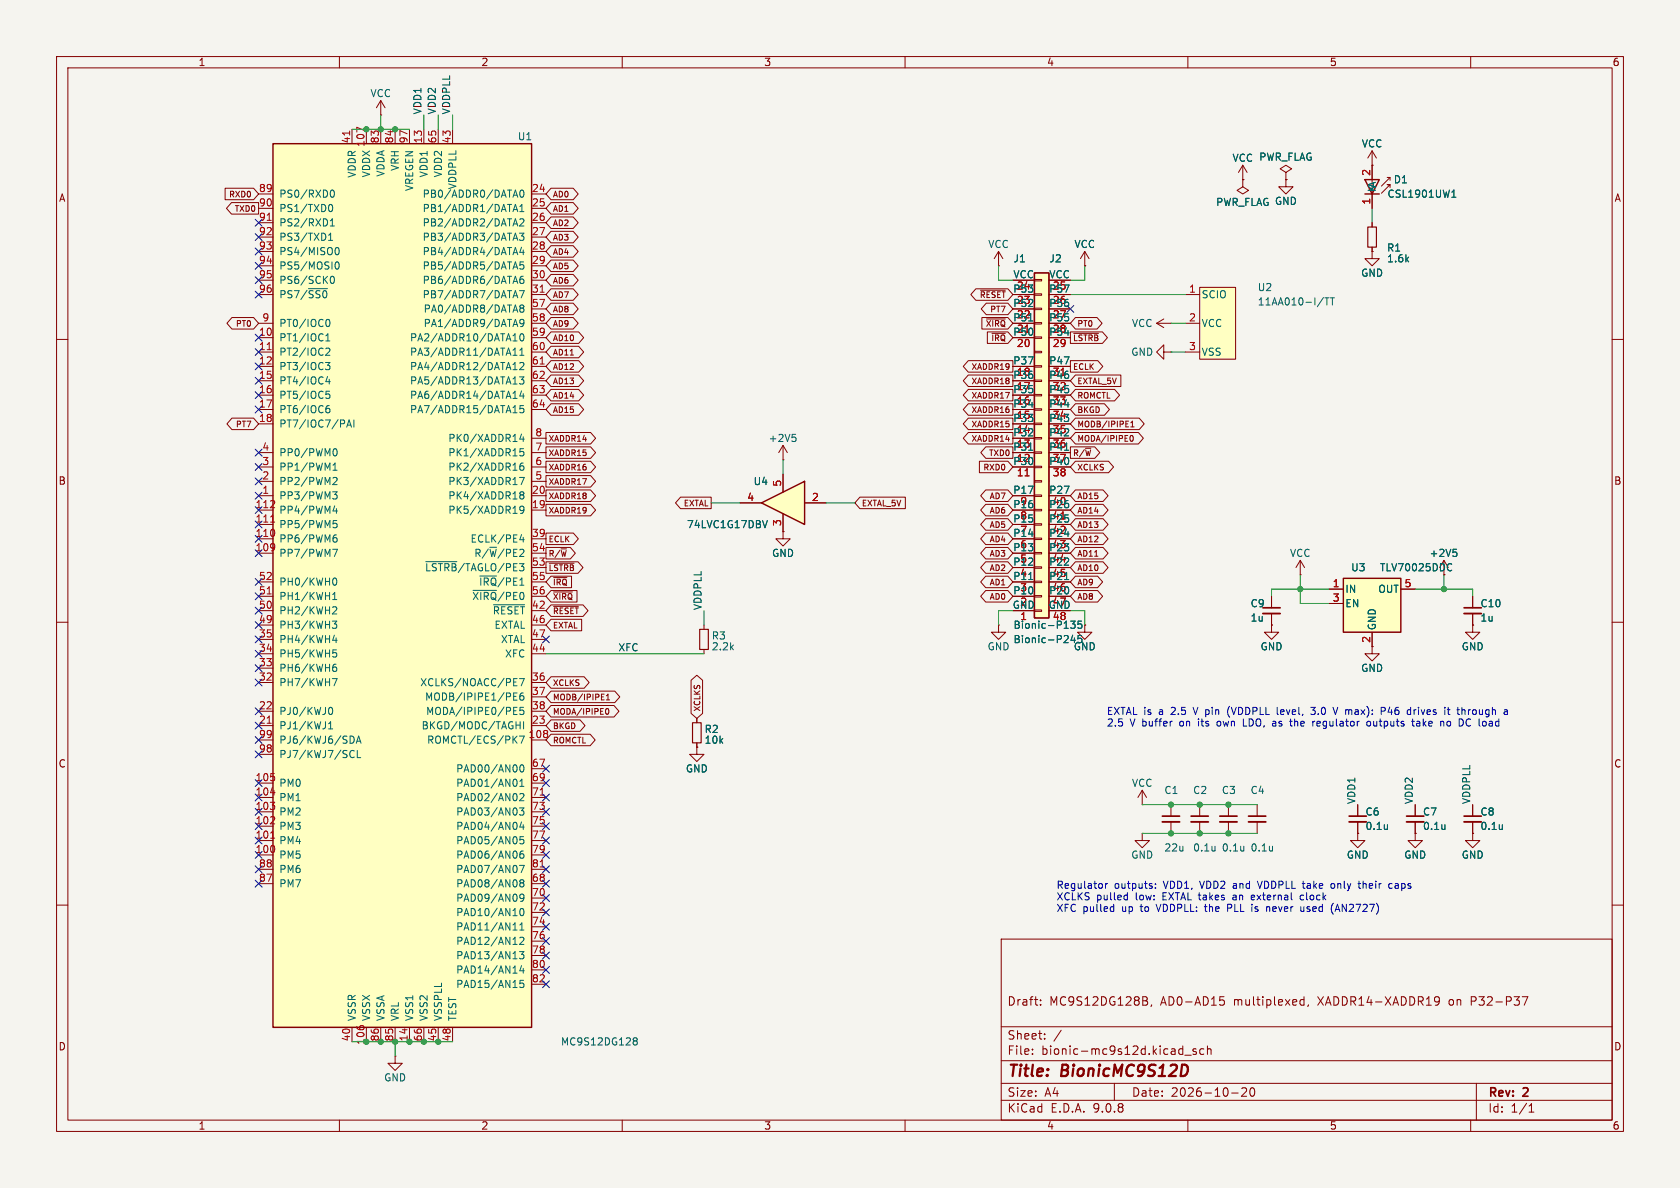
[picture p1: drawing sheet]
<svg xmlns="http://www.w3.org/2000/svg" width="297mm" height="210mm" viewBox="0 0 297 210" stroke-linecap="round" stroke-linejoin="round" font-family="sans-serif">
<defs><g id="words">
<g font-size="2.8" fill="#840000">
<text x="178" y="190.9">Title:</text>
<text x="187.7" y="190.9">BionicMC9S12D</text>
</g>
<g font-size="2.1" fill="#840000">
<text x="178" y="178">Draft:</text>
<text x="185.5" y="178">MC9S12DG128B,</text>
<text x="205.2" y="178">AD0-AD15</text>
<text x="218.3" y="178">multiplexed,</text>
<text x="233.3" y="178">XADDR14-XADDR19</text>
<text x="256.6" y="178">on</text>
<text x="260.6" y="178">P32-P37</text>
<text x="178" y="184">Sheet:</text>
<text x="178" y="186.7">File:</text>
<text x="184.1" y="186.7">bionic-mc9s12d.kicad_sch</text>
<text x="178" y="196.9">KiCad</text>
<text x="178" y="194.1">Size:</text>
<text x="184.7" y="194.1">A4</text>
<text x="185.7" y="196.9">E.D.A.</text>
<text x="193.3" y="196.9">9.0.8</text>
<text x="200" y="194.1">Date:</text>
<text x="207" y="194.1">2026-10-20</text>
<text x="263" y="194.3">Rev:</text>
<text x="263" y="196.9">Id:</text>
<text x="267.1" y="196.9">1/1</text>
<text x="269.4" y="194.3">2</text>
</g>
<g font-size="1.8" fill="#840000">
<text x="35" y="11.9">1</text>
<text x="85" y="11.9">2</text>
<text x="135" y="11.9">3</text>
<text x="185" y="11.9">4</text>
<text x="235" y="11.9">5</text>
<text x="285" y="11.9">6</text>
<text x="10.3" y="35.9">A</text>
<text x="285.3" y="35.9">A</text>
<text x="10.3" y="85.9">B</text>
<text x="285.3" y="85.9">B</text>
<text x="242.3" y="113.7" transform="rotate(-90 242.3 113.7)">2</text>
<text x="10.3" y="135.9">C</text>
<text x="285.3" y="135.9">C</text>
<text x="10.3" y="185.9">D</text>
<text x="285.3" y="185.9">D</text>
<text x="35" y="199.9">1</text>
<text x="85" y="199.9">2</text>
<text x="135" y="199.9">3</text>
<text x="185" y="199.9">4</text>
<text x="235" y="199.9">5</text>
<text x="285" y="199.9">6</text>
</g>
<g font-size="1.8" fill="#006464">
<text x="65.4" y="17.4">VCC</text>
<text x="91.4" y="25">U1</text>
<text x="217.8" y="28.8">VCC PWR_FLAG</text>
<text x="240.7" y="26.3">VCC</text>
<text x="49.3" y="35.2">PS0/RXD0</text>
<text x="63.1" y="31.5" transform="rotate(-90 63.1 31.5)">VDDR</text>
<text x="65.6" y="31.5" transform="rotate(-90 65.6 31.5)">VDDX</text>
<text x="68.2" y="31.3" transform="rotate(-90 68.2 31.3)">VDDA</text>
<text x="70.7" y="30.3" transform="rotate(-90 70.7 30.3)">VRH</text>
<text x="73.3" y="33.9" transform="rotate(-90 73.3 33.9)">VREGEN</text>
<text x="74.6" y="35.2">PB0/ADDR0/DATA0</text>
<text x="75.8" y="31.5" transform="rotate(-90 75.8 31.5)">VDD1</text>
<text x="78.3" y="31.5" transform="rotate(-90 78.3 31.5)">VDD2</text>
<text x="80.9" y="33.6" transform="rotate(-90 80.9 33.6)">VDDPLL</text>
<text x="243.4" y="34" transform="rotate(-90 243.4 34)">KA</text>
<text x="245.2" y="35.2">CSL1901UW1</text>
<text x="246.3" y="32.6">D1</text>
<text x="49.3" y="37.7">PS1/TXD0</text>
<text x="49.3" y="40.2">PS2/RXD1</text>
<text x="74.6" y="37.7">PB1/ADDR1/DATA1</text>
<text x="74.6" y="40.2">PB2/ADDR2/DATA2</text>
<text x="214.9" y="36.6">PWR_FLAG GND</text>
<text x="49.3" y="42.8">PS3/TXD1</text>
<text x="49.3" y="45.3">PS4/MISO0</text>
<text x="49.3" y="47.9">PS5/MOSI0</text>
<text x="74.6" y="42.8">PB3/ADDR3/DATA3</text>
<text x="74.6" y="45.3">PB4/ADDR4/DATA4</text>
<text x="74.6" y="47.9">PB5/ADDR5/DATA5</text>
<text x="174.6" y="44">VCC</text>
<text x="179.1" y="46.6">J1</text>
<text x="185.4" y="46.6">J2</text>
<text x="189.9" y="44">VCC</text>
<text x="245.1" y="44.7">R1</text>
<text x="245.1" y="46.6">1.6k</text>
<text x="49.3" y="50.4">PS6/SCK0</text>
<text x="49.3" y="52.9">PS7/~{SS0}</text>
<text x="74.6" y="50.4">PB6/ADDR6/DATA6</text>
<text x="74.6" y="52.9">PB7/ADDR7/DATA7</text>
<text x="179" y="51.8">P53</text>
<text x="179.1" y="49.3">VCC</text>
<text x="179.7" y="51.5">24</text>
<text x="185.4" y="51.8">P57</text>
<text x="185.4" y="49.3">VCC</text>
<text x="186" y="51.5">25</text>
<text x="212.3" y="52.9">SCIO</text>
<text x="222.3" y="51.7">U2</text>
<text x="240.5" y="49.1">GND</text>
<text x="49.3" y="58">PT0/IOC0</text>
<text x="74.8" y="55.5">PA0/ADDR8/DATA8</text>
<text x="74.8" y="58">PA1/ADDR9/DATA9</text>
<text x="179" y="54.4">P52</text>
<text x="179" y="56.9">P51</text>
<text x="179" y="59.4">P50</text>
<text x="179.7" y="54.1">23</text>
<text x="179.7" y="56.6">22</text>
<text x="179.7" y="59.1">21</text>
<text x="185.4" y="54.4">P56</text>
<text x="185.4" y="56.9">P55</text>
<text x="185.4" y="59.4">P54</text>
<text x="186" y="54.1">26</text>
<text x="186" y="56.6">27</text>
<text x="186" y="59.1">28</text>
<text x="200" y="58">VCC</text>
<text x="212.3" y="58">VCC</text>
<text x="222.3" y="54.2">11AA010-I/TT</text>
<text x="49.3" y="60.6">PT1/IOC1</text>
<text x="49.3" y="63.1">PT2/IOC2</text>
<text x="49.3" y="65.6">PT3/IOC3</text>
<text x="72.4" y="60.6">PA2/ADDR10/DATA10</text>
<text x="72.4" y="63.1">PA3/ADDR11/DATA11</text>
<text x="72.4" y="65.6">PA4/ADDR12/DATA12</text>
<text x="179" y="64.5">P37</text>
<text x="185.4" y="64.5">P47</text>
<text x="199.9" y="63.1">GND</text>
<text x="212.3" y="63.1">VSS</text>
<text x="49.3" y="68.2">PT4/IOC4</text>
<text x="49.3" y="70.7">PT5/IOC5</text>
<text x="72.4" y="68.2">PA5/ADDR13/DATA13</text>
<text x="72.4" y="70.7">PA6/ADDR14/DATA14</text>
<text x="179" y="67.1">P36</text>
<text x="179" y="69.6">P35</text>
<text x="179.7" y="66.8">18</text>
<text x="179.7" y="69.3">17</text>
<text x="179.7" y="71.8">16</text>
<text x="185.4" y="67.1">P46</text>
<text x="185.4" y="69.6">P45</text>
<text x="186" y="66.8">31</text>
<text x="186" y="69.3">32</text>
<text x="186" y="71.8">33</text>
<text x="49.3" y="73.3">PT6/IOC6</text>
<text x="49.3" y="75.8">PT7/IOC7/PAI</text>
<text x="72.4" y="73.3">PA7/ADDR15/DATA15</text>
<text x="179" y="72.1">P34</text>
<text x="179" y="74.7">P33</text>
<text x="179" y="77.2">P32</text>
<text x="179.7" y="74.4">15</text>
<text x="179.7" y="76.9">14</text>
<text x="185.4" y="72.1">P44</text>
<text x="185.4" y="74.7">P43</text>
<text x="185.4" y="77.2">P42</text>
<text x="186" y="74.4">34</text>
<text x="186" y="76.9">35</text>
<text x="49.3" y="80.9">PP0/PWM0</text>
<text x="49.3" y="83.4">PP1/PWM1</text>
<text x="79.2" y="78.3">PK0/XADDR14</text>
<text x="79.2" y="80.9">PK1/XADDR15</text>
<text x="79.2" y="83.4">PK2/XADDR16</text>
<text x="135.8" y="78.3">+2V5</text>
<text x="179" y="79.8">P31</text>
<text x="179" y="82.3">P30</text>
<text x="179.7" y="79.5">13</text>
<text x="179.7" y="82">12</text>
<text x="185.4" y="79.8">P41</text>
<text x="185.4" y="82.3">P40</text>
<text x="186" y="79.5">36</text>
<text x="186" y="82">37</text>
<text x="49.3" y="86">PP2/PWM2</text>
<text x="49.3" y="88.5">PP3/PWM3</text>
<text x="79.2" y="86">PK3/XADDR17</text>
<text x="79.2" y="88.5">PK4/XADDR18</text>
<text x="133.1" y="86">U4</text>
<text x="179" y="87.4">P17</text>
<text x="179" y="89.9">P16</text>
<text x="180.3" y="89.6">9</text>
<text x="185.4" y="87.4">P27</text>
<text x="185.4" y="89.9">P26</text>
<text x="186" y="89.6">40</text>
<text x="49.3" y="91">PP4/PWM4</text>
<text x="49.3" y="93.6">PP5/PWM5</text>
<text x="79.2" y="91">PK5/XADDR19</text>
<text x="121.3" y="93.6">74LVC1G17DBV</text>
<text x="179" y="92.5">P15</text>
<text x="179" y="95">P14</text>
<text x="180.3" y="92.2">8</text>
<text x="180.3" y="94.7">7</text>
<text x="185.4" y="92.5">P25</text>
<text x="185.4" y="95">P24</text>
<text x="186" y="92.2">41</text>
<text x="186" y="94.7">42</text>
<text x="49.3" y="96.1">PP6/PWM6</text>
<text x="49.3" y="98.7">PP7/PWM7</text>
<text x="75" y="101.2">~{LSTRB}/TAGLO/PE3</text>
<text x="83.1" y="96.1">ECLK/PE4</text>
<text x="83.7" y="98.7">R/~{W}/PE2</text>
<text x="136.4" y="98.7">GND</text>
<text x="179" y="97.5">P13</text>
<text x="179" y="100.1">P12</text>
<text x="180.3" y="97.2">6</text>
<text x="180.3" y="99.8">5</text>
<text x="185.4" y="97.5">P23</text>
<text x="185.4" y="100.1">P22</text>
<text x="186" y="97.2">43</text>
<text x="186" y="99.8">44</text>
<text x="228" y="98.7">VCC</text>
<text x="238.8" y="101.2">U3</text>
<text x="243.8" y="101.2">TLV70025DDC</text>
<text x="252.6" y="98.7">+2V5</text>
<text x="49.3" y="103.7">PH0/KWH0</text>
<text x="49.3" y="106.3">PH1/KWH1</text>
<text x="83.4" y="106.3">~{XIRQ}/PE0</text>
<text x="84.6" y="103.7">~{IRQ}/PE1</text>
<text x="178.9" y="107.7">GND</text>
<text x="179" y="102.6">P11</text>
<text x="179" y="105.2">P10</text>
<text x="180.3" y="102.3">4</text>
<text x="180.3" y="104.9">3</text>
<text x="180.3" y="107.4">2</text>
<text x="185.3" y="107.7">GND</text>
<text x="185.4" y="102.6">P21</text>
<text x="185.4" y="105.2">P20</text>
<text x="186" y="102.3">45</text>
<text x="186" y="104.9">46</text>
<text x="186" y="107.4">47</text>
<text x="221" y="107.5">C9</text>
<text x="237.7" y="105">IN</text>
<text x="237.7" y="107.5">EN</text>
<text x="243.6" y="105">OUT</text>
<text x="261.6" y="107.5">C10</text>
<text x="49.3" y="108.8">PH2/KWH2</text>
<text x="49.3" y="111.4">PH3/KWH3</text>
<text x="49.3" y="113.9">PH4/KWH4</text>
<text x="87" y="108.8">~{RESET}</text>
<text x="87.3" y="111.4">EXTAL</text>
<text x="88.5" y="113.9">XTAL</text>
<text x="125.7" y="113.3">R3</text>
<text x="179.1" y="113.9">Bionic-P245</text>
<text x="179.1" y="111.4">Bionic-P135</text>
<text x="221" y="110.1">1u</text>
<text x="243.4" y="111.5" transform="rotate(-90 243.4 111.5)">GND</text>
<text x="261.6" y="110.1">1u</text>
<text x="49.3" y="116.4">PH5/KWH5</text>
<text x="49.3" y="119">PH6/KWH6</text>
<text x="89.2" y="116.4">XFC</text>
<text x="125.7" y="115.2">2.2k</text>
<text x="174.5" y="115.2">GND</text>
<text x="189.7" y="115.2">GND</text>
<text x="222.8" y="115.2">GND</text>
<text x="240.5" y="119">GND</text>
<text x="258.3" y="115.2">GND</text>
<text x="49.3" y="121.5">PH7/KWH7</text>
<text x="74.2" y="121.5">XCLKS/NOACC/PE7</text>
<text x="75" y="124.1">MODB/IPIPE1/PE6</text>
<text x="49.3" y="126.6">PJ0/KWJ0</text>
<text x="49.3" y="129.1">PJ1/KWJ1</text>
<text x="49.3" y="131.7">PJ6/KWJ6/SDA</text>
<text x="74.4" y="129.1">BKGD/MODC/TAGHI</text>
<text x="75.2" y="126.6">MODA/IPIPE0/PE5</text>
<text x="75.4" y="131.7">ROMCTL/ECS/PK7</text>
<text x="124.5" y="129.8">R2</text>
<text x="124.5" y="131.7">10k</text>
<text x="49.3" y="134.2">PJ7/KWJ7/SCL</text>
<text x="80.5" y="136.8">PAD00/AN00</text>
<text x="121.2" y="136.8">GND</text>
<text x="49.3" y="139.3">PM0</text>
<text x="49.3" y="141.8">PM1</text>
<text x="80.5" y="139.3">PAD01/AN01</text>
<text x="80.5" y="141.8">PAD02/AN02</text>
<text x="200" y="139.3">VCC</text>
<text x="205.7" y="140.6">C1</text>
<text x="210.8" y="140.6">C2</text>
<text x="215.9" y="140.6">C3</text>
<text x="221" y="140.6">C4</text>
<text x="49.3" y="144.4">PM2</text>
<text x="49.3" y="146.9">PM3</text>
<text x="49.3" y="149.5">PM4</text>
<text x="80.5" y="144.4">PAD03/AN03</text>
<text x="80.5" y="146.9">PAD04/AN04</text>
<text x="80.5" y="149.5">PAD05/AN05</text>
<text x="241.3" y="144.4">C6</text>
<text x="241.3" y="146.9">0.1u</text>
<text x="251.5" y="144.4">C7</text>
<text x="251.5" y="146.9">0.1u</text>
<text x="261.6" y="144.4">C8</text>
<text x="261.6" y="146.9">0.1u</text>
<text x="49.3" y="152">PM5</text>
<text x="49.3" y="154.5">PM6</text>
<text x="80.5" y="152">PAD06/AN06</text>
<text x="80.5" y="154.5">PAD07/AN07</text>
<text x="199.9" y="152">GND</text>
<text x="205.7" y="150.7">22u</text>
<text x="210.8" y="150.7">0.1u</text>
<text x="215.9" y="150.7">0.1u</text>
<text x="221" y="150.7">0.1u</text>
<text x="238" y="152">GND</text>
<text x="248.2" y="152">GND</text>
<text x="258.3" y="152">GND</text>
<text x="49.3" y="157.1">PM7</text>
<text x="80.5" y="157.1">PAD08/AN08</text>
<text x="80.5" y="159.6">PAD09/AN09</text>
<text x="80.5" y="162.2">PAD10/AN10</text>
<text x="80.5" y="164.7">PAD11/AN11</text>
<text x="80.5" y="167.2">PAD12/AN12</text>
<text x="80.5" y="169.8">PAD13/AN13</text>
<text x="80.5" y="172.3">PAD14/AN14</text>
<text x="80.5" y="174.9">PAD15/AN15</text>
<text x="63.1" y="180.6" transform="rotate(-90 63.1 180.6)">VSSR</text>
<text x="65.6" y="180.6" transform="rotate(-90 65.6 180.6)">VSSX</text>
<text x="68.2" y="180.6" transform="rotate(-90 68.2 180.6)">VSSA</text>
<text x="70.7" y="180.6" transform="rotate(-90 70.7 180.6)">VRL</text>
<text x="73.3" y="180.6" transform="rotate(-90 73.3 180.6)">VSS1</text>
<text x="75.8" y="180.6" transform="rotate(-90 75.8 180.6)">VSS2</text>
<text x="78.3" y="180.6" transform="rotate(-90 78.3 180.6)">VSSPLL</text>
<text x="80.9" y="180.6" transform="rotate(-90 80.9 180.6)">TEST</text>
<text x="99.1" y="185">MC9S12DG128</text>
<text x="67.8" y="191.4">GND</text>
</g>
<g font-size="1.8" fill="#0f0f0f">
<text x="74.6" y="20.3" transform="rotate(-90 74.6 20.3)">VDD1</text>
<text x="77.1" y="20.3" transform="rotate(-90 77.1 20.3)">VDD2</text>
<text x="79.7" y="20.3" transform="rotate(-90 79.7 20.3)">VDDPLL</text>
<text x="124.1" y="108" transform="rotate(-90 124.1 108)">VDDPLL</text>
<text x="109.2" y="115.2">XFC</text>
<text x="239.7" y="142.2" transform="rotate(-90 239.7 142.2)">VDD1</text>
<text x="249.8" y="142.2" transform="rotate(-90 249.8 142.2)">VDD2</text>
<text x="260" y="142.2" transform="rotate(-90 260 142.2)">VDDPLL</text>
</g>
<g font-size="1.8" fill="#a90000">
<text x="62" y="25.4" transform="rotate(-90 62 25.4)">41</text>
<text x="64.5" y="26" transform="rotate(-90 64.5 26)">107</text>
<text x="67.1" y="25.4" transform="rotate(-90 67.1 25.4)">83</text>
<text x="69.6" y="25.4" transform="rotate(-90 69.6 25.4)">84</text>
<text x="72.1" y="25.4" transform="rotate(-90 72.1 25.4)">97</text>
<text x="74.7" y="25.4" transform="rotate(-90 74.7 25.4)">13</text>
<text x="77.2" y="25.4" transform="rotate(-90 77.2 25.4)">65</text>
<text x="79.8" y="25.4" transform="rotate(-90 79.8 25.4)">43</text>
<text x="45.7" y="34">89</text>
<text x="93.9" y="34">24</text>
<text x="242.3" y="31.2" transform="rotate(-90 242.3 31.2)">2</text>
<text x="45.7" y="36.6">90</text>
<text x="45.7" y="39.1">91</text>
<text x="45.7" y="41.7">92</text>
<text x="93.9" y="36.6">25</text>
<text x="93.9" y="39.1">26</text>
<text x="93.9" y="41.7">27</text>
<text x="242.3" y="36.3" transform="rotate(-90 242.3 36.3)">1</text>
<text x="45.7" y="44.2">93</text>
<text x="45.7" y="46.7">94</text>
<text x="93.9" y="44.2">28</text>
<text x="93.9" y="46.7">29</text>
<text x="45.7" y="49.3">95</text>
<text x="45.7" y="51.8">96</text>
<text x="93.9" y="49.3">30</text>
<text x="93.9" y="51.8">31</text>
<text x="210.1" y="51.8">1</text>
<text x="45.7" y="59.4">10</text>
<text x="46.3" y="56.9">9</text>
<text x="93.9" y="54.4">57</text>
<text x="93.9" y="56.9">58</text>
<text x="93.9" y="59.4">59</text>
<text x="210.1" y="56.9">2</text>
<text x="45.7" y="62">11</text>
<text x="45.7" y="64.5">12</text>
<text x="93.9" y="62">60</text>
<text x="93.9" y="64.5">61</text>
<text x="179.7" y="61.7">20</text>
<text x="186" y="61.7">29</text>
<text x="210.1" y="62">3</text>
<text x="45.7" y="67.1">15</text>
<text x="45.7" y="69.6">16</text>
<text x="93.9" y="67.1">62</text>
<text x="93.9" y="69.6">63</text>
<text x="45.7" y="72.1">17</text>
<text x="45.7" y="74.7">18</text>
<text x="93.9" y="72.1">64</text>
<text x="94.5" y="77.2">8</text>
<text x="46.3" y="79.8">4</text>
<text x="46.3" y="82.3">3</text>
<text x="94.5" y="79.8">7</text>
<text x="94.5" y="82.3">6</text>
<text x="45.1" y="89.9">112</text>
<text x="46.3" y="84.8">2</text>
<text x="46.3" y="87.4">1</text>
<text x="93.9" y="87.4">20</text>
<text x="93.9" y="89.9">19</text>
<text x="94.5" y="84.8">5</text>
<text x="132" y="88.6">4</text>
<text x="138.2" y="86.1" transform="rotate(-90 138.2 86.1)">5</text>
<text x="143.4" y="88.6">2</text>
<text x="179.7" y="84.5">11</text>
<text x="186" y="84.5">38</text>
<text x="45.1" y="92.5">111</text>
<text x="45.1" y="95">110</text>
<text x="93.9" y="95">39</text>
<text x="138.2" y="93.1" transform="rotate(-90 138.2 93.1)">3</text>
<text x="45.1" y="97.5">109</text>
<text x="93.9" y="97.5">54</text>
<text x="93.9" y="100.1">53</text>
<text x="45.7" y="102.6">52</text>
<text x="45.7" y="105.2">51</text>
<text x="45.7" y="107.7">50</text>
<text x="93.9" y="102.6">55</text>
<text x="93.9" y="105.2">56</text>
<text x="93.9" y="107.7">42</text>
<text x="235.5" y="103.9">1</text>
<text x="235.5" y="106.4">3</text>
<text x="248.2" y="103.9">5</text>
<text x="45.7" y="110.2">49</text>
<text x="45.7" y="112.8">35</text>
<text x="93.9" y="110.2">46</text>
<text x="93.9" y="112.8">47</text>
<text x="180.3" y="109.9">1</text>
<text x="186" y="109.9">48</text>
<text x="45.7" y="115.3">34</text>
<text x="45.7" y="117.9">33</text>
<text x="93.9" y="115.3">44</text>
<text x="45.7" y="120.4">32</text>
<text x="45.7" y="125.5">22</text>
<text x="93.9" y="120.4">36</text>
<text x="93.9" y="122.9">37</text>
<text x="93.9" y="125.5">38</text>
<text x="45.7" y="128">21</text>
<text x="45.7" y="130.6">99</text>
<text x="93.3" y="130.6">108</text>
<text x="93.9" y="128">23</text>
<text x="45.7" y="133.1">98</text>
<text x="93.9" y="135.6">67</text>
<text x="45.1" y="138.2">105</text>
<text x="45.1" y="140.7">104</text>
<text x="45.1" y="143.3">103</text>
<text x="93.9" y="138.2">69</text>
<text x="93.9" y="140.7">71</text>
<text x="93.9" y="143.3">73</text>
<text x="45.1" y="145.8">102</text>
<text x="45.1" y="148.3">101</text>
<text x="93.9" y="145.8">75</text>
<text x="93.9" y="148.3">77</text>
<text x="45.1" y="150.9">100</text>
<text x="45.7" y="153.4">88</text>
<text x="45.7" y="156">87</text>
<text x="93.9" y="150.9">79</text>
<text x="93.9" y="153.4">81</text>
<text x="93.9" y="156">68</text>
<text x="93.9" y="158.5">70</text>
<text x="93.9" y="161">72</text>
<text x="93.9" y="163.6">74</text>
<text x="93.9" y="166.1">76</text>
<text x="93.9" y="168.7">78</text>
<text x="93.9" y="171.2">80</text>
<text x="93.9" y="173.7">82</text>
<text x="62" y="184.2" transform="rotate(-90 62 184.2)">40</text>
<text x="64.5" y="184.8" transform="rotate(-90 64.5 184.8)">106</text>
<text x="67.1" y="184.2" transform="rotate(-90 67.1 184.2)">86</text>
<text x="69.6" y="184.2" transform="rotate(-90 69.6 184.2)">85</text>
<text x="72.1" y="184.2" transform="rotate(-90 72.1 184.2)">14</text>
<text x="74.7" y="184.2" transform="rotate(-90 74.7 184.2)">66</text>
<text x="77.2" y="184.2" transform="rotate(-90 77.2 184.2)">45</text>
<text x="79.8" y="184.2" transform="rotate(-90 79.8 184.2)">48</text>
</g>
<g font-size="1.8" fill="#0000c2">
<text x="195.6" y="126.6">EXTAL is</text>
<text x="195.6" y="128.6">2.5</text>
<text x="199.8" y="128.6">V buffer</text>
<text x="205" y="126.6">a</text>
<text x="207.3" y="126.6">2.5</text>
<text x="208.8" y="128.6">on</text>
<text x="211.5" y="126.6">V pin</text>
<text x="212.3" y="128.6">its</text>
<text x="215.8" y="128.6">own</text>
<text x="217.8" y="126.6">(VDDPLL</text>
<text x="220.6" y="128.6">LDO,</text>
<text x="226" y="128.6">as</text>
<text x="226.8" y="126.6">level,</text>
<text x="229.4" y="128.6">the</text>
<text x="233.1" y="126.6">3.0</text>
<text x="233.5" y="128.6">regulator</text>
<text x="237.3" y="126.6">V max):</text>
<text x="243.3" y="128.6">outputs</text>
<text x="246" y="126.6">P46</text>
<text x="250.9" y="126.6">drives</text>
<text x="251.6" y="128.6">take</text>
<text x="256.7" y="128.6">no</text>
<text x="257.7" y="126.6">it</text>
<text x="260.2" y="126.6">through</text>
<text x="260.2" y="128.6">DC load</text>
<text x="186.7" y="157.3">Regulator</text>
<text x="186.7" y="159.4">XCLKS</text>
<text x="186.7" y="161.4">XFC pulled</text>
<text x="193.8" y="159.4">pulled</text>
<text x="197" y="157.3">outputs:</text>
<text x="198.5" y="161.4">up</text>
<text x="200.9" y="159.4">low:</text>
<text x="201.9" y="161.4">to</text>
<text x="205" y="161.4">VDDPLL:</text>
<text x="205.8" y="159.4">EXTAL takes</text>
<text x="205.8" y="157.3">VDD1,</text>
<text x="212.5" y="157.3">VDD2</text>
<text x="213.7" y="161.4">the</text>
<text x="217.8" y="161.4">PLL</text>
<text x="218.5" y="157.3">and</text>
<text x="218.6" y="159.4">an</text>
<text x="222.1" y="159.4">external</text>
<text x="222.3" y="161.4">is</text>
<text x="223.1" y="157.3">VDDPLL</text>
<text x="225.1" y="161.4">never</text>
<text x="230.9" y="159.4">clock</text>
<text x="231.2" y="157.3">take</text>
<text x="231.4" y="161.4">used</text>
<text x="236.4" y="157.3">only</text>
<text x="237" y="161.4">(AN2727)</text>
<text x="241.5" y="157.3">their</text>
<text x="247" y="157.3">caps</text>
</g>
<g font-size="1.4" fill="#840000">
<text x="40.4" y="35.1">RXD0</text>
<text x="97.7" y="35.1">AD0</text>
<text x="41.4" y="37.6">TXD0</text>
<text x="97.7" y="40.2">AD2</text>
<text x="97.7" y="37.6">AD1</text>
<text x="97.7" y="42.7">AD3</text>
<text x="97.7" y="47.8">AD5</text>
<text x="97.7" y="45.3">AD4</text>
<text x="97.7" y="52.9">AD7</text>
<text x="97.7" y="50.3">AD6</text>
<text x="173.1" y="52.9">~{RESET}</text>
<text x="41.6" y="58">PT0</text>
<text x="97.7" y="58">AD9</text>
<text x="97.7" y="55.4">AD8</text>
<text x="174.1" y="58">~{XIRQ}</text>
<text x="174.9" y="55.4">PT7</text>
<text x="190.4" y="58">PT0</text>
<text x="97.7" y="60.5">AD10</text>
<text x="97.7" y="63">AD11</text>
<text x="97.7" y="65.6">AD12</text>
<text x="171.6" y="65.6">XADDR19</text>
<text x="175.1" y="60.5">~{IRQ}</text>
<text x="189.6" y="65.6">ECLK</text>
<text x="189.6" y="60.5">~{LSTRB}</text>
<text x="97.7" y="70.7">AD14</text>
<text x="97.7" y="68.1">AD13</text>
<text x="171.6" y="68.1">XADDR18</text>
<text x="171.6" y="70.7">XADDR17</text>
<text x="190.4" y="70.7">ROMCTL</text>
<text x="190.4" y="68.1">EXTAL_5V</text>
<text x="41.6" y="75.7">PT7</text>
<text x="97.7" y="73.2">AD15</text>
<text x="171.6" y="73.2">XADDR16</text>
<text x="171.6" y="75.7">XADDR15</text>
<text x="190.4" y="75.7">MODB/IPIPE1</text>
<text x="190.4" y="73.2">BKGD</text>
<text x="96.9" y="83.4">XADDR16</text>
<text x="96.9" y="78.3">XADDR14</text>
<text x="96.9" y="80.8">XADDR15</text>
<text x="171.6" y="78.3">XADDR14</text>
<text x="173.7" y="83.4">RXD0</text>
<text x="174.7" y="80.8">TXD0</text>
<text x="189.6" y="80.8">R/~{W}</text>
<text x="190.4" y="78.3">MODA/IPIPE0</text>
<text x="190.4" y="83.4">XCLKS</text>
<text x="96.9" y="85.9">XADDR17</text>
<text x="96.9" y="88.4">XADDR18</text>
<text x="120.7" y="89.7">EXTAL</text>
<text x="152.3" y="89.7">EXTAL_5V</text>
<text x="174.8" y="88.4">AD7</text>
<text x="190.4" y="88.4">AD15</text>
<text x="96.9" y="91">XADDR19</text>
<text x="174.8" y="93.5">AD5</text>
<text x="174.8" y="91">AD6</text>
<text x="190.4" y="91">AD14</text>
<text x="190.4" y="93.5">AD13</text>
<text x="96.9" y="96.1">ECLK</text>
<text x="96.9" y="101.1">~{LSTRB}</text>
<text x="96.9" y="98.6">R/~{W}</text>
<text x="174.8" y="98.6">AD3</text>
<text x="174.8" y="101.1">AD2</text>
<text x="174.8" y="96.1">AD4</text>
<text x="190.4" y="98.6">AD11</text>
<text x="190.4" y="96.1">AD12</text>
<text x="190.4" y="101.1">AD10</text>
<text x="97.7" y="103.7">~{IRQ}</text>
<text x="97.7" y="106.2">~{XIRQ}</text>
<text x="174.8" y="106.2">AD0</text>
<text x="174.8" y="103.7">AD1</text>
<text x="190.4" y="103.7">AD9</text>
<text x="190.4" y="106.2">AD8</text>
<text x="97.7" y="111.3">EXTAL</text>
<text x="97.7" y="108.8">~{RESET}</text>
<text x="97.7" y="124">MODB/IPIPE1</text>
<text x="97.7" y="121.5">XCLKS</text>
<text x="124" y="125.9" transform="rotate(-90 124 125.9)">XCLKS</text>
<text x="97.7" y="126.5">MODA/IPIPE0</text>
<text x="97.7" y="131.6">ROMCTL</text>
<text x="97.7" y="129.1">BKGD</text>
</g>
</g></defs>
<path d="M0 0h297v210h-297z" fill="#f5f4ef" stroke="#f5f4ef" stroke-width=".18"/>
<g fill="none" stroke="#840000" stroke-width=".18">
<path d="M10 10h277v190h-277zM12 12h273v186h-273zM60 10v2M110 10v2M160 10v2M210 10v2M260 10v2M219.7 31.8h.1M219.7 29.2l-.8 1.3M219.7 29.2l.8 1.3M219.7 29.2v2.6M227.3 30.5l1-.7-1-.6-1 .6 1 .7v1.3"/>
<path d="M227.3 31.8h.1M227.3 31.8v1.2h1.3l-1.3 1.3-1.2-1.3h1.2M176.5 47h.1M176.5 44.5l-.7 1.2M176.5 44.5l.8 1.2M176.5 44.5v2.5M191.8 47h.1M191.8 44.5l-.8 1.2M191.8 44.5l.7 1.2M191.8 44.5v2.5M204.5 57.2l1.2 .7M204.5 57.2h2.5"/>
<path d="M205.7 56.4l-1.2 .8M207 57.2h.1M10 60h2M285 60h2M229.9 99.1l-.8 1.2M229.9 99.1l.7 1.2M229.9 99.1v2.5M10 110h2M176.5 110.5v1.3h1.3l-1.3 1.2-1.2-1.2h1.2M176.5 110.5h.1M191.8 110.5v1.3h1.2l-1.2 1.2-1.3-1.2h1.3M191.8 110.5h.1"/>
<path d="M224.8 110.5v1.3h1.3l-1.3 1.2-1.3-1.2h1.3M224.8 110.5h.1M224.8 105.4v2M224.8 108.5v2M229.9 101.6h.1M285 110h2M240 142.2v2.1M240 145.3v2M250.2 147.3v1.3h1.3l-1.3 1.3-1.3-1.3h1.3M250.2 147.3h.1M250.2 142.2v2.1M250.2 145.3v2"/>
<path d="M260.3 147.3v1.3h1.3l-1.3 1.3-1.2-1.3h1.2M260.3 147.3h.1M260.3 142.2v2.1M260.3 145.3v2M10 160h2M177 166h108v32h-108zM184 177.6v.1M184 176.8v.1M202.7 177l.2 .2-.2 .4M202.7 176.3v.5M203.6 177.6l-.1 .3M215.7 176.2h.7"/>
<path d="M215.8 176.8h.4l.3 .3-.2 .5-.5 .1M229.9 177.6l.2 .1 .4-.1M230.5 176.2v1.5M230.5 176.8l-.4-.1-.2 .1M231.3 177.6l-.1 .3M253.7 176.3l.5-.1 .2 .1a.99 .99 0 0 1-.4 1.4h-.3M254.5 176.8l-.3 .3h-.5M269.1 176.2h1l-.6 1.5M285 160h2M60 198v2M110 198v2M160 198v2"/>
<path d="M177 194.5h108M177 191.5h108M177 187.5h108M177 181.5h108M182.5 186.3v.1M182.5 185.5v.1M184.7 183.6v.1M184.7 182.8v.1M187.6 182.1l-1.3 2M197 191.5v3M209.5 186.5h1.1M210 198v2"/>
<path d="M211.5 185.5l-.4-.1-.2 .2 .1 .2 .5 .2v.3h-.6M212.8 185.5l-.4-.1-.3 .3v.4l.1 .2h.6M213.5 185.5l.2-.1 .3 .1 .1 .9M213.5 184.9v1.5M217.7 193.2h1.2M219.5 192.4l.6-.1 .2 .1 .1 .3-.9 1.1h.9M221.1 192.4l.2-.1a.81 .81 0 0 1 .6 .6 .81 .81 0 0 1-.3 .8l-.1 .1a.81 .81 0 0 1-.4-1.4zM260 198v2M261 191.5v6.5M270.3 196.6h.9M270.3 195.5l.4-.4v1.5"/>
</g>
<path d="M223.3 107.4h3M238.5 144.3h3.1M248.7 144.3h3M258.8 144.3h3.1" fill="none" stroke="#840000" stroke-width=".3"/>
<path d="M223.3 108.5h3M238.5 145.3h3.1M248.7 145.3h3M258.8 145.3h3.1" fill="none" stroke="#840000" stroke-width=".33"/>
<path d="M245.3 145.8v.8M245.3 146.5l-.1 .1M255.4 145.8v.8M255.4 146.5v.1M265.6 145.8v.8M265.6 146.5l-.1 .1" fill="none" stroke="#006464" stroke-width=".18"/>
<path d="M48.3 25.4h45.7v156.2h-45.7z" fill="#ffffc2"/>
<path d="M48.3 25.4h45.7v156.2h-45.7z" fill="none" stroke="#840000" stroke-width=".25"/>
<g fill="none" stroke="#840000" stroke-width=".18">
<path d="M45.7 34.3h2.6M45.7 36.8h2.6M45.7 39.4h2.6M62.2 22.9v2.5M67.3 22.9v2.5M69.8 22.9v2.5M72.4 22.9v2.5M74.9 22.9v2.5M77.5 22.9v2.5M80 22.9v2.5M94 34.3h2.5M94 36.8h2.5"/>
<path d="M94 39.4h2.5M45.7 41.9h2.6M45.7 44.5h2.6M45.7 47h2.6M45.7 49.5h2.6M45.7 52.1h2.6M45.7 57.2h2.6M45.7 59.7h2.6M94 41.9h2.5M94 44.5h2.5M94 47h2.5M94 49.5h2.5"/>
<path d="M94 52.1h2.5M94 57.2h2.5M94 59.7h2.5M94 54.6h2.5M45.7 62.2h2.6M45.7 64.8h2.6M45.7 67.3h2.6M45.7 69.9h2.6M45.7 72.4h2.6M45.7 74.9h2.6M94 62.2h2.5M94 64.8h2.5"/>
<path d="M94 67.3h2.5M94 69.9h2.5M94 72.4h2.5M94 77.5h2.5M45.7 80h2.6M45.7 82.6h2.6M45.7 85.1h2.6M45.7 87.6h2.6M94 80h2.5M94 82.6h2.5M94 85.1h2.5M94 87.6h2.5"/>
<path d="M94 90.2h2.5M94 95.3h2.5M94 97.8h2.5M45.7 102.9h2.6M45.7 105.4h2.6M45.7 108h2.6M45.7 110.5h2.6M45.7 113h2.6M45.7 115.6h2.6M45.7 118.1h2.6M94 102.9h2.5M94 105.4h2.5"/>
<path d="M94 108h2.5M94 110.5h2.5M94 113h2.5M94 115.6h2.5M94 100.3h2.5M45.7 120.7h2.6M45.7 125.7h2.6M45.7 128.3h2.6M45.7 130.8h2.6M45.7 133.4h2.6M94 120.7h2.5M94 125.7h2.5"/>
<path d="M94 128.3h2.5M94 123.2h2.5M94 135.9h2.5M94 138.4h2.5M45.7 153.7h2.6M45.7 156.2h2.6M94 153.7h2.5M94 156.2h2.5M94 141h2.5M94 143.5h2.5M94 146.1h2.5M94 148.6h2.5"/>
<path d="M94 151.1h2.5M94 158.8h2.5M94 161.3h2.5M94 163.8h2.5M94 166.4h2.5M94 168.9h2.5M94 171.5h2.5M94 174h2.5M62.2 181.6v2.6M67.3 181.6v2.6M69.8 181.6v2.6M72.4 181.6v2.6"/>
<path d="M74.9 181.6v2.6M77.5 181.6v2.6M80 181.6v2.6"/>
</g>
<g fill="none" stroke="#006464" stroke-width=".18">
<path d="M58.1 36.4l.3-.3a.68 .68 0 0 1 .4 .7 .68 .68 0 0 1-.4 .6l-.3-.2M58.4 39.9h.7M58.4 39l.3-.3v1.2M58.6 33.7l.1-.1a.68 .68 0 0 1 .4 .6 .68 .68 0 0 1-.4 .7 .84 .84 0 0 1-.1-1.2zM90.7 37.4l.4-1.3 .4 1.3M90.8 34.5h.6M90.8 37h.6M90.8 39.6h.6M91.1 33.6l.4 1.3M91.1 38.7l.4 1.2M91.9 37.4h.7M91.9 38.8l.5-.1 .2 .3-.8 .9h.8"/>
<path d="M91.9 36.5l.4-.4v1.3M92.1 33.7l.1-.1a.68 .68 0 0 1 .4 .6 .68 .68 0 0 1-.4 .7 .84 .84 0 0 1-.1-1.2zM54.5 51h3.4M57.6 59.4l.4-.4v1.3M57.7 56.7l.2-.2a.68 .68 0 0 1 .4 .6 .68 .68 0 0 1-.4 .6l-.2-.2M58.1 42.5h.7M58.1 41.6l.3-.4v1.3M58.6 48.9l.1-.1a.68 .68 0 0 1 .4 .7 .68 .68 0 0 1-.4 .6 .84 .84 0 0 1-.1-1.2zM59.4 43.8h.1a.68 .68 0 0 1 .5 .6 .68 .68 0 0 1-.5 .6 .84 .84 0 0 1-.1-1.2zM59.4 46.4l.1-.1a.68 .68 0 0 1 .5 .6 .68 .68 0 0 1-.5 .7 .84 .84 0 0 1-.1-1.2zM90.8 42.1h.6M90.8 44.7h.6"/>
<path d="M90.8 47.2h.6M90.8 49.7h.6M90.8 52.3h.6M90.8 54.8h.6M90.8 57.4h.6M90.8 59.3l.2-.3v1.3M91.1 41.2l.4 1.3M91.1 43.8l.4 1.2M91.1 46.3l.4 1.3M91.1 48.8l.4 1.3M91.1 51.4l.4 1.2M91.1 53.9l.4 1.3"/>
<path d="M91.1 56.5l.4 1.2M91.8 41.2h.8l-.4 .5 .4 .1v.6l-.2 .1-.6-.1M91.8 51.4h.9l-.6 1.2M92.1 59.1l.1-.1a.68 .68 0 0 1 .4 .6 .68 .68 0 0 1-.4 .7 .84 .84 0 0 1-.1-1.2zM92.1 54.5l-.2 .2 .1 .4 .1 .1 .4-.1 .1-.2v-.2l-.2-.2M92.1 54.5l-.2-.3 .2-.3h.3l.2 .3-.2 .3M92.1 54.5h.3M92.2 43.7l-.3 .9h.8M92.5 48.8l-.4 .1a.86 .86 0 0 0 0 1.2l.5-.1v-.4l-.2-.3-.4 .1-.1 .2M92.5 44.2v.8M92.6 46.3h-.6l-.1 .6 .2-.1h.4l.1 .2v.4l-.2 .2-.5-.2M92.6 57l-.2 .2h-.4l-.1-.2 .1-.5h.4l.2 .1a.84 .84 0 0 1-.3 1.1h-.3"/>
<path d="M57.5 64.1h.8l-.4 .5 .4 .1v.5l-.2 .1h-.5M57.6 60.3h.7M57.7 61.6l.4-.1 .2 .4-.8 .9h.8M57.7 69.7l.4-.1 .2 .3-.1 .5h-.5M57.7 72.3l.4-.1 .2 .2-.1 .5-.4 .1-.1-.2M57.7 69.2h.6M57.9 66.6l-.3 .9h.8M58.2 67v.9M58.2 71.7l-.4 .1-.1 .2M58.9 79.6l.3-.3a.68 .68 0 0 1 .4 .7 .68 .68 0 0 1-.4 .6l-.3-.3M61.3 75.5l.4-1.3 .4 1.3M61.4 75.1h.6"/>
<path d="M62.6 74.2v1.3M90.7 60.3h.7M90.7 62.8h.7M90.7 65.3h.7M90.7 70.4h.7M90.7 73h.7M90.7 61.9l.3-.4v1.3M90.7 67.9h.7M90.8 64.4l.2-.3v1.2M90.8 66.9l.2-.3v1.3M90.8 72l.2-.3v1.3M90.9 69.3l.1-.1v1.2"/>
<path d="M91.8 66.6h.8l-.4 .5 .4 .1v.6l-.2 .1-.6-.1M91.9 62.8h.7M91.9 64.2l.5-.1 .2 .3-.8 .9h.8M91.9 61.9l.4-.4v1.3M92.2 69.1l-.3 .9h.8M92.2 76.7l-.3 .9h.8M92.5 69.6v.8M92.5 77.2v.8M92.6 71.7h-.6l-.1 .6 .2-.1h.4l.1 .2v.4l-.2 .2-.5-.2M92.6 79.3h-.6l-.1 .6 .2-.1 .4 .1 .1 .1v.5l-.2 .1-.5-.1M58.8 86.9h.8l-.4 .5 .3 .1v.6l-.1 .1-.5-.1M58.8 97.1h.9l-.6 1.3"/>
<path d="M58.9 82.2l.3-.3v1.2M58.9 83.1h.7M58.9 84.5l.5-.1 .2 .4-.8 .9h.8M58.9 92.6l.5-.1 .2 .2-.1 .5h-.6M58.9 95.2l.5-.2 .2 .3-.1 .5h-.4l-.2-.1M58.9 92h.6M59.2 89.4l-.3 .9h.8M59.5 89.9v.8M59.5 94.6h-.4l-.2 .3M75.3 99.3h5.5M91.8 84.4h.9l-.6 1.3M92.1 87.5l-.2-.3 .2-.3h.3l.2 .3-.2 .3"/>
<path d="M92.1 87.5l-.2 .2 .1 .4 .1 .1 .4-.1 .1-.1v-.3l-.2-.2M92.1 87.5h.3M92.2 94.5l-.3 .9h.8M92.5 81.9h-.4a.86 .86 0 0 0 0 1.2l.5-.1v-.4l-.2-.3-.4 .1-.1 .2M92.5 95v.8M92.6 90l-.2 .3-.4-.1-.1-.2 .1-.5h.4l.2 .1a.84 .84 0 0 1-.3 1.1h-.3M58.8 109.8h.7l-.4 .5 .4 .1v.5l-.2 .2-.5-.1M58.8 120h.8l-.5 1.2M58.8 102.7l.1-.4 .2-.1a.68 .68 0 0 1 .5 .6 .68 .68 0 0 1-.5 .6l-.2-.1-.1-.3M58.8 107.4l.5-.1 .2 .3-.7 .9h.7M58.8 118.1l.3-.2h.2l.2 .2v.3l-.2 .3-.4-.1-.1-.2M58.8 106h.7"/>
<path d="M58.8 105.1l.4-.4v1.3M59.1 112.3l-.3 .9h.8M59.4 112.8v.8M59.4 117.4l-.3 .1-.3 .5M59.5 114.9h-.6l-.1 .6 .2-.1h.4l.1 .2v.4l-.2 .1-.5-.1M83.6 104.4h4.2M84.8 101.8h3M87.2 106.9h5.5M90.8 120h.6M91.8 120h.9l-.6 1.2M58.1 127.9l.3-.3v1.2M58.1 128.8h.7"/>
<path d="M58.2 125.2l.2-.2a.68 .68 0 0 1 .4 .7 .68 .68 0 0 1-.4 .6l-.2-.1-.1-.4zM62 133.7l.3 .2 .3-.1M62.2 130.1a.68 .68 0 0 1 .4 .7 .68 .68 0 0 1-.4 .6M62.6 132.8l-.3-.1-.3 .1M63 131.4l.4-1.3 .4 1.3M63.1 131h.6M63.2 132.7v1.2h.6M90.8 125h.6M90.8 126.3h.6M90.8 121.2h.6M90.8 123.1h.4M90.8 125.6h.4"/>
<path d="M90.9 130.7l.5 .7M91.2 128.2h.8M91.3 137.9l.1 .3-.1 .7M91.4 130.1l-.7 .7M91.4 122.5h-.6v1.3h.6M91.8 130.1h.9l-.6 1.3M91.9 138.1l.4-.4v1.3M91.9 139h.7M92 127.6v1.2M92 135.3l.2-.1a.68 .68 0 0 1 .4 .6 .68 .68 0 0 1-.4 .7l-.2-.2-.1-.3zM92.5 122.5l-.4 .1a.86 .86 0 0 0 0 1.2l.5-.2v-.4l-.2-.2h-.4l-.1 .2M92.6 127.6v1.2"/>
<path d="M92.6 125h-.6l-.1 .6 .2-.1 .4 .1 .1 .2v.4l-.2 .1-.5-.1M91.8 142.8h.8l-.4 .5 .4 .1v.6l-.2 .1-.6-.1M91.8 153h.9l-.6 1.2M91.9 140.4l.5-.1 .2 .3-.8 .9h.8M92.1 156.1l-.2-.3 .2-.3h.3l.2 .3-.2 .3M92.1 156.1l-.2 .2 .1 .4 .1 .1 .4-.1 .1-.2v-.2l-.2-.2M92.1 156.1h.3M92.2 145.3l-.3 .9h.8M92.5 150.4l-.4 .1a.86 .86 0 0 0 0 1.2l.5-.1v-.4l-.2-.3h-.3l-.2 .3M92.5 145.8v.8M92.6 147.9h-.6l-.1 .6 .2-.1h.4l.1 .2v.4l-.2 .2-.5-.2M92.6 158.6l-.2 .2h-.3l-.2-.2 .1-.5h.4l.2 .1a.84 .84 0 0 1-.3 1.1h-.3"/>
<path d="M90.7 164.4h.7M91.8 168.2h.8l-.4 .5 .4 .1v.6l-.2 .1-.6-.1M91.9 165.8l.5-.1 .2 .3-.8 .9h.8M91.9 163.5l.4-.4v1.3M91.9 164.4h.7M92 160.7l.2-.1a.68 .68 0 0 1 .4 .6 .68 .68 0 0 1-.4 .7l-.2-.2-.1-.3zM92.2 170.7l-.3 .9h.8M92.5 171.2v.8M92.6 173.3h-.6l-.1 .6 .2-.1h.4l.1 .2v.4l-.2 .2-.5-.2M112.1 183.5h.3l.2 .1 .1 .2-.3 .2M112.1 183.9l.1 .1M112.2 184h.2"/>
<path d="M112.2 184l-.1 .1M112.4 184l.3 .2-.1 .4-.2 .1h-.3"/>
</g>
<g fill="none" stroke="#a90000" stroke-width=".18">
<path d="M47.2 39h.8M61.8 23.2v.7M64.4 23l-1.3-.5v.8M95.5 51.7h.7M47.2 61.8h.8M95.5 64.4h.7M47.8 89.8h.8M47.8 92.3h.8M48.5 88.6v.4M47.2 105h.8M47.2 127.9h.8M47.8 145.6h.8"/>
<path d="M47.8 140.1h.8M47.8 148.2h.8M48.5 144.5v.4M95.5 140.6h.7M95.5 153.3h.7"/>
</g>
<path d="M212.1 50.8h6.3v12.7h-6.3z" fill="#ffffc2"/>
<g fill="none" stroke="#840000" stroke-width=".18">
<path d="M219.7 31.8v1.2l1 .7-1 .6-1-.6 1-.7M219.7 31.8h.1M242.6 39.4v.7M209.5 52.1h2.6M209.5 57.2h2.6M212.1 50.8h6.3v12.7h-6.3zM242.6 43.7v.8M209.5 62.2h2.6M124.5 110.5v.8M124.5 114.8v.8M123.2 132.1v1.3h1.3l-1.3 1.2-1.3-1.2h1.3M123.2 132.1h.1"/>
<path d="M123.2 127v.8M123.2 131.3v.8"/>
</g>
<path d="M234 52.6l-1.1 1.6M234.2 52.6h.7M234.6 52.6v1.3M235.2 52.6h.7M235.5 52.6v1.3" fill="none" stroke="#006464" stroke-width=".18"/>
<path d="M241.8 40.1h1.5v3.6h-1.5zM123.7 111.3h1.5v3.5h-1.5zM122.4 127.8h1.6v3.5h-1.6z" fill="none" stroke="#840000" stroke-width=".2"/>
<path d="M134.6 88.9l7.6-3.8v7.6z" fill="#ffffc2"/>
<path d="M241.3 31.8h2.5l-1.2 2.5zM241.3 34.3h2.5M134.6 88.9l7.6-3.8v7.6z" fill="none" stroke="#840000" stroke-width=".25"/>
<g fill="none" stroke="#840000" stroke-width=".18">
<path d="M67.3 17.8l-.8 1.3M67.3 17.8l.8 1.3M67.3 17.8v2.5M67.3 20.3h.1M242.6 29.2h.1M242.6 26.7v5.1M242.6 34.3v2.5M242.6 26.7l-.8 1.2M242.6 26.7l.7 1.2M245.2 31.4h.5l-1.5 1.5M245.7 33.1v-.5h-.5h.5l-1.5 1.6M245.7 31.4v.5"/>
<path d="M242.6 44.5v1.2h1.2l-1.2 1.3-1.3-1.3h1.3M242.6 44.5h.1M138.4 78.7v2.6M138.4 78.7l.8 1.3M138.4 78.7l-.7 1.3M205.7 62.2v-1.2l-1.2 1.2 1.2 1.3v-1.3h1.3M207 62.2h.1M130.8 88.9h3.8M138.4 81.3h.1M138.4 94v1.3h-1.2l1.2 1.2 1.3-1.2h-1.3M138.4 94h.1M138.4 83.8v3.2"/>
<path d="M138.4 90.8v3.2M142.2 88.9h3.8M255.3 99.1l-.8 1.2M255.3 99.1l.7 1.2M255.3 99.1v2.5M260.3 110.5v1.3h1.3l-1.3 1.2-1.2-1.2h1.2M260.3 110.5h.1M260.3 105.4v2M260.3 108.5v2M201.9 139.7l-.7 1.3M201.9 139.7l.8 1.3M201.9 139.7v2.5"/>
<path d="M201.9 142.2h.1M207 142.2v2.1M207 145.3v2M212.1 142.2v2.1M212.1 145.3v2M217.2 142.2v2.1M217.2 145.3v2M69.8 186.7v1.3h1.3l-1.3 1.2-1.2-1.2h1.2M69.8 186.7h.1"/>
</g>
<path d="M256.7 34.9h.7M256.7 34l.3-.4v1.3M140.1 76.8h.6M140.5 77.3l.2 .2v.3l-.2 .2M135.7 92l-.5 1.3M256.9 97.1h.6M257.3 97.6l.3 .2v.3l-.3 .3M214.8 149.6v.8M214.8 150.3l-.1 .1M219.9 149.6v.8M219.9 150.3l-.1 .1" fill="none" stroke="#006464" stroke-width=".18"/>
<path d="M258.8 107.4h3.1M205.5 144.3h3M210.6 144.3h3M215.6 144.3h3.1" fill="none" stroke="#840000" stroke-width=".3"/>
<path d="M258.8 108.5h3.1M205.5 145.3h3M210.6 145.3h3M215.6 145.3h3.1" fill="none" stroke="#840000" stroke-width=".33"/>
<path d="M182.9 48.3h2.5v60.9h-2.5z" fill="#ffffc2"/>
<path d="M182.9 48.3h2.5v60.9h-2.5z" fill="none" stroke="#840000" stroke-width=".25"/>
<g fill="none" stroke="#840000" stroke-width=".18">
<path d="M184.1 49.4h1.3v.3h-1.3zM184.1 51.9h1.3v.3h-1.3zM184.1 54.5h1.3v.2h-1.3zM184.1 57h1.3v.3h-1.3zM184.1 59.6h1.3v.2h-1.3zM185.4 49.5h3.8M185.4 52.1h3.8M185.4 54.6h3.8M185.4 57.2h3.8M185.4 59.7h3.8M184.1 62.1h1.3v.3h-1.3zM184.1 64.6h1.3v.3h-1.3z"/>
<path d="M184.1 67.2h1.3v.2h-1.3zM184.1 69.7h1.3v.3h-1.3zM184.1 72.3h1.3v.2h-1.3zM184.1 74.8h1.3v.3h-1.3zM184.1 77.3h1.3v.3h-1.3zM184.1 79.9h1.3v.2h-1.3zM185.4 64.8h3.8M185.4 67.3h3.8M185.4 69.9h3.8M185.4 72.4h3.8M185.4 74.9h3.8M185.4 77.5h3.8"/>
<path d="M184.1 82.4h1.3v.3h-1.3zM184.1 85h1.3v.2h-1.3zM184.1 87.5h1.3v.3h-1.3zM184.1 90h1.3v.3h-1.3zM184.1 92.6h1.3v.2h-1.3zM184.1 95.1h1.3v.3h-1.3zM184.1 97.7h1.3v.2h-1.3zM185.4 80h3.8M185.4 82.6h3.8M185.4 87.6h3.8M185.4 90.2h3.8M185.4 92.7h3.8"/>
<path d="M185.4 95.3h3.8M185.4 97.8h3.8M184.1 100.2h1.3v.3h-1.3zM184.1 102.7h1.3v.3h-1.3zM184.1 105.3h1.3v.2h-1.3zM184.1 107.8h1.3v.3h-1.3zM185.4 100.3h3.8M185.4 102.9h3.8M185.4 105.4h3.8M185.4 108h3.8"/>
</g>
<path d="M188.2 79.6h.7M188.2 102.5h.7M189.6 112.3l-.3 .9h.8M189.9 112.8v.8M191.2 112.3h-.6v.6l.1-.1 .5 .1 .1 .5" fill="none" stroke="#006464" stroke-width=".18"/>
<path d="M182.9 48.3h2.5v60.9h-2.5z" fill="#ffffc2"/>
<g fill="none" stroke="#840000" stroke-width=".18">
<path d="M179.1 49.5h3.8M179.1 52.1h3.8M179.1 54.6h3.8M179.1 57.2h3.8M179.1 59.7h3.8M182.9 49.4h1.2v.3h-1.2zM182.9 51.9h1.2v.3h-1.2zM182.9 54.5h1.2v.2h-1.2zM182.9 57h1.2v.3h-1.2zM182.9 59.6h1.2v.2h-1.2zM179.1 64.8h3.8M179.1 67.3h3.8"/>
<path d="M179.1 69.9h3.8M179.1 72.4h3.8M179.1 74.9h3.8M179.1 77.5h3.8M182.9 62.1h1.2v.3h-1.2zM182.9 64.6h1.2v.3h-1.2zM182.9 67.2h1.2v.2h-1.2zM182.9 69.7h1.2v.3h-1.2zM182.9 72.3h1.2v.2h-1.2zM182.9 74.8h1.2v.3h-1.2zM182.9 77.3h1.2v.3h-1.2zM182.9 79.9h1.2v.2h-1.2z"/>
<path d="M179.1 80h3.8M179.1 82.6h3.8M179.1 87.6h3.8M179.1 90.2h3.8M179.1 92.7h3.8M179.1 95.3h3.8M179.1 97.8h3.8M182.9 82.4h1.2v.3h-1.2zM182.9 85h1.2v.2h-1.2zM182.9 87.5h1.2v.3h-1.2zM182.9 90h1.2v.3h-1.2zM182.9 92.6h1.2v.2h-1.2z"/>
<path d="M182.9 95.1h1.2v.3h-1.2zM182.9 97.7h1.2v.2h-1.2zM179.1 100.3h3.8M179.1 102.9h3.8M179.1 105.4h3.8M179.1 108h3.8M182.9 100.2h1.2v.3h-1.2zM182.9 102.7h1.2v.3h-1.2zM182.9 105.3h1.2v.2h-1.2zM182.9 107.8h1.2v.3h-1.2z"/>
</g>
<path d="M182.9 48.3h2.5v60.9h-2.5z" fill="none" stroke="#840000" stroke-width=".25"/>
<path d="M181.9 56.7h.7M181.9 79.6h.7M181.9 102.5h.7M189.3 109.8h.8l-.5 .5 .4 .1v.5l-.2 .2-.5-.2M191.2 109.8h-.6v.6l.1-.1h.5l.1 .2-.1 .4-.2 .2-.4-.2" fill="none" stroke="#006464" stroke-width=".18"/>
<path d="M181.2 84.1h.7" fill="none" stroke="#a90000" stroke-width=".18"/>
<path d="M237.5 102.2h10.1v9.6h-10.1z" fill="#ffffc2"/>
<path d="M237.5 102.2h10.1v9.6h-10.1z" fill="none" stroke="#840000" stroke-width=".25"/>
<g fill="none" stroke="#840000" stroke-width=".18">
<path d="M39.8 33.3h5l.9 1-.9 1h-5zM40.9 35.8h4.8v2h-4.8l-.9-1zM97.4 33.3h3.9l.9 1-.9 1h-3.9l-.9-1zM97.4 38.4h3.9l.9 1-.9 1h-3.9l-.9-1zM97.4 35.8h3.9l.9 1-.9 1h-3.9l-.9-1zM219.7 31.8h.1M227.3 31.8h.1M242.6 29.2h.1M242.6 29.2v2.6M242.6 34.3v2.5M242.6 39.4v.7M41 56.1h3.8l.9 1.1-.9 1h-3.8l-.9-1z"/>
<path d="M97.4 58.7h4.9l.9 1-.9 1h-4.9l-.9-1zM97.4 51.1h3.9l.9 1-.9 1h-3.9l-.9-1zM97.4 40.9h3.9l.9 1-.9 1h-3.9l-.9-1zM97.4 48.5h3.9l.9 1-.9 1h-3.9l-.9-1zM97.4 46h3.9l.9 1-.9 1h-3.9l-.9-1zM97.4 43.4h3.9l.9 1.1-.9 1h-3.9l-.9-1zM97.4 56.1h3.9l.9 1.1-.9 1h-3.9l-.9-1zM97.4 53.6h3.9l.9 1-.9 1h-3.9l-.9-1zM172.5 51.1h5.7l.9 1-.9 1h-5.7l-.9-1zM173.3 51.3h4.4M173.6 56.1h4.6l.9 1.1-.9 1h-4.6zM174.4 53.6h3.8l.9 1-.9 1h-3.8l-.9-1z"/>
<path d="M174.4 56.4h3.3M174.5 58.7h3.7l.9 1-.9 1h-3.7zM175.4 58.9h2.3M179.1 49.5h3.8M179.1 52.1h3.8M179.1 54.6h3.8M179.1 57.2h3.8M179.1 59.7h3.8M185.4 49.5h3.8M185.4 52.1h3.8M185.4 54.6h3.8M185.4 57.2h3.8"/>
<path d="M185.4 59.7h3.8M189.2 58.7h5.7l.9 1-.9 1h-5.7zM189.8 58.9h4.4M190.1 56.1h3.8l.9 1.1-.9 1h-3.8l-.9-1zM191.8 47h.1M242.6 44.5h.1M242.6 43.7v.8M41 73.9h3.8l.9 1-.9 1h-3.8l-.9-1zM96.5 76.5h7.9l.9 1-.9 1h-7.9zM96.5 79h7.9l.9 1-.9 1h-7.9zM97.4 71.4h4.9l.9 1-.9 1h-4.9l-.9-1zM97.4 61.2h4.9l.9 1-.9 1h-4.9l-.9-1z"/>
<path d="M97.4 63.8h4.9l.9 1-.9 1h-4.9l-.9-1zM97.4 68.8h4.9l.9 1.1-.9 1h-4.9l-.9-1zM97.4 66.3h4.9l.9 1-.9 1h-4.9l-.9-1zM171.2 66.3h7.9v2h-7.9l-.9-1zM171.2 63.8h7.9v2h-7.9l-.9-1zM171.2 68.8h7.9v2.1h-7.9l-.9-1zM171.2 76.5h7.9v2h-7.9l-.9-1zM171.2 71.4h7.9v2h-7.9l-.9-1zM171.2 73.9h7.9v2h-7.9l-.9-1zM174.3 79h4.8v2h-4.8l-.9-1zM179.1 64.8h3.8M179.1 67.3h3.8"/>
<path d="M179.1 69.9h3.8M179.1 72.4h3.8M179.1 74.9h3.8M179.1 77.5h3.8M185.4 64.8h3.8M185.4 67.3h3.8M185.4 69.9h3.8M185.4 72.4h3.8M185.4 74.9h3.8M185.4 77.5h3.8M189.2 63.8h4.9l.9 1-.9 1h-4.9zM189.2 79h4.3l.9 1-.9 1h-4.3z"/>
<path d="M190.1 73.9h11.3l.9 1-.9 1h-11.3l-.9-1zM190.1 71.4h5.2l.8 1-.8 1h-5.2l-.9-1zM190.1 76.5h11.1l.9 1-.9 1h-11.1l-.9-1zM190.1 68.8h6.9l.9 1.1-.9 1h-6.9l-.9-1zM190.1 66.3h8.1v2h-8.1l-.9-1zM191.9 79.2h1M199.8 77.2l.2-.2a.54 .54 0 0 1 .4 .5 .54 .54 0 0 1-.4 .5l-.2-.2M199.9 75.5h.6M199.9 74.7l.3-.3v1.1M96.5 81.5h7.9l.9 1.1-.9 1h-7.9zM96.5 94.2h4.9l.8 1.1-.8 1h-4.9zM96.5 99.3h5.7l.9 1-.9 1h-5.7z"/>
<path d="M96.5 84.1h7.9l.9 1-.9 1h-7.9zM96.5 89.2h7.9l.9 1-.9 1h-7.9zM96.5 86.6h7.9l.9 1-.9 1h-7.9zM96.5 96.8h4.3l.9 1-.9 1h-4.3zM97.1 99.6h4.4M99.2 97h.9M120.3 87.9h5.4v2h-5.4l-.9-1zM130.8 88.9h3.8M138.4 94h.1M138.4 83.8v3.2M138.4 90.8v3.2M142.2 88.9h3.8"/>
<path d="M152 87.9h8.1v2h-8.1l-.9-1zM173.1 81.5h5.1l.9 1.1-.9 1h-5.1zM174.3 96.8h3.9l.9 1-.9 1h-3.9l-.9-1zM174.3 99.3h3.9l.9 1-.9 1h-3.9l-.9-1zM174.3 94.2h3.9l.9 1.1-.9 1h-3.9l-.9-1zM174.3 91.7h3.9l.9 1-.9 1h-3.9l-.9-1zM174.3 89.2h3.9l.9 1-.9 1h-3.9l-.9-1zM174.3 86.6h3.9l.9 1-.9 1h-3.9l-.9-1zM179.1 80h3.8M179.1 82.6h3.8M179.1 87.6h3.8M179.1 90.2h3.8"/>
<path d="M179.1 92.7h3.8M179.1 95.3h3.8M179.1 97.8h3.8M185.4 80h3.8M185.4 82.6h3.8M185.4 87.6h3.8M185.4 90.2h3.8M185.4 92.7h3.8M185.4 95.3h3.8M185.4 97.8h3.8M190.1 96.8h4.9l.9 1-.9 1h-4.9l-.9-1zM190.1 89.2h4.9l.9 1-.9 1h-4.9l-.9-1z"/>
<path d="M190.1 91.7h4.9l.9 1-.9 1h-4.9l-.9-1zM190.1 94.2h4.9l.9 1.1-.9 1h-4.9l-.9-1zM190.1 99.3h4.9l.9 1-.9 1h-4.9l-.9-1zM190.1 86.6h4.9l.9 1-.9 1h-4.9l-.9-1zM190.1 81.5h5.9l.9 1.1-.9 1h-5.9l-.9-1zM97.4 109.5h5.4v2h-5.4l-.9-1zM97.4 119.6h5.9l.9 1.1-.9 1h-5.9l-.9-1zM97.4 106.9h5.7l.9 1.1-.9 1h-5.7l-.9-1zM97.4 101.9h3.6v2h-3.6l-.9-1zM97.4 104.4h4.6v2h-4.6l-.9-1zM97.9 107.2h4.4M97.9 102.1h2.3"/>
<path d="M97.9 104.6h3.3M174.3 104.4h3.9l.9 1-.9 1h-3.9l-.9-1zM174.3 101.9h3.9l.9 1-.9 1h-3.9l-.9-1zM179.1 100.3h3.8M179.1 102.9h3.8M179.1 105.4h3.8M179.1 108h3.8M185.4 100.3h3.8M185.4 102.9h3.8M185.4 105.4h3.8M185.4 108h3.8M190.1 101.9h3.9l.9 1-.9 1h-3.9l-.9-1z"/>
<path d="M190.1 104.4h3.9l.9 1-.9 1h-3.9l-.9-1zM191.8 110.5h.1M224.8 110.5h.1M224.8 105.4v2M224.8 108.5v2M234.9 104.1h2.6M234.9 106.7h2.6M242.6 111.8v3.8h1.2l-1.2 1.2-1.3-1.2h1.3M247.6 104.1h2.6M260.3 110.5h.1M260.3 105.4v2M260.3 108.5v2"/>
<path d="M97.4 122.2h11.3l.9 1-.9 1h-11.3l-.9-1zM97.4 124.7h11.1l.9 1-.9 1h-11.1l-.9-1zM97.4 129.8h6.9l.9 1-.9 1h-6.9l-.9-1zM97.4 127.3h5.1l.9 1-.9 1h-5.1l-.9-1zM107.1 125.4l.2-.2a.54 .54 0 0 1 .3 .6 .54 .54 0 0 1-.3 .5l-.2-.2M107.2 123.7h.6M107.2 123l.3-.3v1M122.2 120.3l1-.9 1 .9v5.8l-1 .9-1-.9zM123.2 132.1h.1M123.2 127v.8M123.2 131.3v.8M201.9 147.3v1.3h1.3l-1.3 1.3-1.2-1.3h1.2"/>
<path d="M201.9 147.3h.1M222.2 142.2v2.1M222.2 145.3v2M240 147.3v1.3h1.3l-1.3 1.3-1.2-1.3h1.2M240 147.3h.1M240 142.2v2.1M240 145.3v2M250.2 147.3h.1M250.2 142.2v2.1M250.2 145.3v2M260.3 147.3h.1M260.3 142.2v2.1"/>
<path d="M260.3 145.3v2"/>
</g>
<g fill="none" stroke="#006464" stroke-width=".18">
<path d="M256.7 34.9h.7M256.7 34l.3-.4v1.3M181.9 56.7h.7M181.9 79.6h.7M188.2 79.6h.7M135.7 92l-.5 1.3M256.3 99.6l.4 .2M256.9 97.1h.6M257.3 97.6l.3 .2v.3l-.3 .3M181.9 102.5h.7M188.2 102.5h.7M189.3 109.8h.8l-.5 .5 .4 .1v.5l-.2 .2-.5-.2"/>
<path d="M189.6 112.3l-.3 .9h.8M189.9 112.8v.8M191.2 109.8h-.6v.6l.1-.1h.5l.1 .2-.1 .4-.2 .2-.4-.2M191.2 112.3h-.6v.6l.1-.1 .5 .1 .1 .5M256.7 100.8l-.4 .1M225 149.6v.8M225 150.3l-.1 .1M245.3 145.8v.8M245.3 146.5l-.1 .1M255.4 145.8v.8M255.4 146.5v.1M265.6 145.8v.8"/>
<path d="M265.6 146.5l-.1 .1"/>
</g>
<path d="M220.7 144.3h3.1" fill="none" stroke="#840000" stroke-width=".3"/>
<path d="M220.7 145.3h3.1" fill="none" stroke="#840000" stroke-width=".33"/>
<g fill="none" stroke="#009600" stroke-width=".18">
<path d="M62.2 22.9h10.2M67.3 20.3v2.6M74.9 20.3v2.6M77.5 20.3v2.6M80 20.3v2.6M242.6 36.8v2.6M176.5 47v2.5h2.6M189.2 52.1h20.3M191.8 47v2.5h-2.6M207 57.2h2.5M207 62.2h2.5M125.7 88.9h5.1"/>
<path d="M138.4 81.3v2.5M146 88.9h5.1M96.5 115.6h28M124.5 108v2.5M179.1 108h-2.6v2.5M189.2 108h2.6v2.5M229.9 101.6v5.1h5M234.9 104.1h-10.1v1.3M250.2 104.1h10.1v1.3M255.3 101.6v2.5M201.9 147.3h20.3M201.9 142.2h20.3"/>
<path d="M62.2 184.2h17.8M69.8 184.2v2.5"/>
</g>
<g fill="none" stroke="#000084" stroke-width=".18">
<path d="M45.1 38.8l1.2 1.2M46.3 38.8l-1.2 1.2M45.1 46.4l1.2 1.2M45.1 43.8l1.2 1.3M45.1 41.3l1.2 1.2M45.1 59.1l1.2 1.2M45.1 51.5l1.2 1.2M45.1 48.9l1.2 1.2M46.3 46.4l-1.2 1.2M46.3 43.8l-1.2 1.3M46.3 41.3l-1.2 1.2M46.3 59.1l-1.2 1.2"/>
<path d="M46.3 51.5l-1.2 1.2M46.3 48.9l-1.2 1.2M188.6 54l1.2 1.2M189.8 54l-1.2 1.2M45.1 79.4l1.2 1.2M45.1 61.6l1.2 1.2M45.1 64.2l1.2 1.2M45.1 71.8l1.2 1.2M45.1 66.7l1.2 1.2M45.1 69.2l1.2 1.3M46.3 79.4l-1.2 1.2M46.3 61.6l-1.2 1.2"/>
<path d="M46.3 64.2l-1.2 1.2M46.3 71.8l-1.2 1.2M46.3 66.7l-1.2 1.2M46.3 69.2l-1.2 1.3M45.1 84.5l1.2 1.2M45.1 89.6l1.2 1.2M45.1 92.1l1.2 1.2M45.1 94.6l1.2 1.3M45.1 97.2l1.2 1.2M45.1 87l1.2 1.2M45.1 81.9l1.2 1.3M46.3 84.5l-1.2 1.2"/>
<path d="M46.3 89.6l-1.2 1.2M46.3 92.1l-1.2 1.2M46.3 94.6l-1.2 1.3M46.3 97.2l-1.2 1.2M46.3 87l-1.2 1.2M46.3 81.9l-1.2 1.3M45.1 102.3l1.2 1.2M45.1 104.8l1.2 1.2M45.1 115l1.2 1.2M45.1 109.9l1.2 1.2M45.1 107.3l1.2 1.3M45.1 112.4l1.2 1.2"/>
<path d="M45.1 117.5l1.2 1.2M46.3 102.3l-1.2 1.2M46.3 104.8l-1.2 1.2M46.3 115l-1.2 1.2M46.3 109.9l-1.2 1.2M46.3 107.3l-1.2 1.3M46.3 112.4l-1.2 1.2M46.3 117.5l-1.2 1.2M95.9 112.4l1.2 1.2M97.1 112.4l-1.2 1.2M45.1 125.1l1.2 1.2M45.1 127.7l1.2 1.2"/>
<path d="M45.1 130.2l1.2 1.2M45.1 120l1.2 1.3M45.1 132.7l1.2 1.3M45.1 137.8l1.2 1.2M46.3 125.1l-1.2 1.2M46.3 127.7l-1.2 1.2M46.3 130.2l-1.2 1.2M46.3 120l-1.2 1.3M46.3 132.7l-1.2 1.3M46.3 137.8l-1.2 1.2M95.9 137.8l1.2 1.2M95.9 135.3l1.2 1.2"/>
<path d="M97.1 137.8l-1.2 1.2M97.1 135.3l-1.2 1.2M45.1 142.9l1.2 1.2M45.1 148l1.2 1.2M45.1 145.4l1.2 1.3M45.1 153.1l1.2 1.2M45.1 150.5l1.2 1.2M45.1 155.6l1.2 1.2M45.1 140.4l1.2 1.2M46.3 142.9l-1.2 1.2M46.3 148l-1.2 1.2M46.3 145.4l-1.2 1.3"/>
<path d="M46.3 153.1l-1.2 1.2M46.3 150.5l-1.2 1.2M46.3 155.6l-1.2 1.2M46.3 140.4l-1.2 1.2M95.9 142.9l1.2 1.2M95.9 148l1.2 1.2M95.9 145.4l1.2 1.3M95.9 140.4l1.2 1.2M95.9 153.1l1.2 1.2M95.9 150.5l1.2 1.2M95.9 158.1l1.2 1.3M95.9 155.6l1.2 1.2"/>
<path d="M97.1 142.9l-1.2 1.2M97.1 148l-1.2 1.2M97.1 145.4l-1.2 1.3M97.1 140.4l-1.2 1.2M97.1 153.1l-1.2 1.2M97.1 150.5l-1.2 1.2M97.1 158.1l-1.2 1.3M97.1 155.6l-1.2 1.2M95.9 170.8l1.2 1.3M95.9 173.4l1.2 1.2M95.9 160.7l1.2 1.2M95.9 163.2l1.2 1.2"/>
<path d="M95.9 168.3l1.2 1.2M95.9 165.8l1.2 1.2M97.1 170.8l-1.2 1.3M97.1 173.4l-1.2 1.2M97.1 160.7l-1.2 1.2M97.1 163.2l-1.2 1.2M97.1 168.3l-1.2 1.2M97.1 165.8l-1.2 1.2"/>
</g>
<g fill="none" stroke="#0000c2" stroke-width=".18">
<path d="M207.1 127.5h.1M210.9 125l.4 1.3M215.3 127.6l-.1 .1 .1 .6M217.4 124.9a1.46 1.46 0 0 0 0 1.9M219.8 127.1v1.3h.6M225.6 128.3l-.5 .1M225.6 127.8l-.5 .1M225.9 126.2l.1 .1M228 127.5h.5M228.3 128.4h.2M231.7 125h.8l-.4 .5 .3 .1 .1 .2M232.3 127.5h.1"/>
<path d="M232.5 126.1l-.2 .2-.6-.1M233.2 127.5h-.2l-.2 .2 .1 .6 .3 .1M233.4 127.8l-.6 .1M236.5 125l-.4 1.3M241.8 127.6l-.2 .5 .3 .3 .3-.1 .1-.2-.1-.5M244.2 125h.5l.2 .3-.1 .3-.6 .1M245.7 125l-.3 .9h.8M249.6 127.5h.4M249.7 127.1v1.1l.3 .2M250 125.5v.8M250.4 125.5l-.4 .2M250.5 127.6l.3-.1 .2 .2"/>
<path d="M251 127.8l-.4 .1-.2 .1 .2 .4 .4-.1M255.9 125.5h.4M256.1 126.2l.2 .1M256.3 127.6l-.3-.1-.2 .2 .1 .6h.4M259.2 128l.2 .3h.5M259.6 127.1l-.4 .3M195.4 156.2v.8M195.8 156.2l-.4 .2M196.9 159.9v1.2M199.3 157.8v1.3M199.3 159l-.4 .1M204.3 156.9v.1"/>
<path d="M204.3 156.2v.2M204.4 159.9l.4 1.2M213.1 159.9l.1 1.2M217.5 159.9h-.5v1.2M218.1 158.2l-.1 .1M218.1 158.6l-.2 .2 .2 .3M221.6 158.2h-.2l-.2 .2 .1 .6 .3 .1M221.8 158.5l-.6 .2M222.3 155.8l.4 1.2M230.2 156.2h.5M230.5 158.3l-.4-.1-.3 .3 .2 .5h.5M230.5 157h.2"/>
<path d="M235.8 156.2h-.3l-.2 .2 .1 .5 .1 .1h.3M240.1 156.2h.5M240.3 155.8v1.1l.3 .1M245.5 156.8l.3 .2h.3M246.1 156.2h-.3l-.3 .2M196.9 161.1h-.4M212.9 160.3h.5M217 160.5h.5M224.1 160.3l.4 .2v.6M230.5 161l-.3 .1M230.5 160.3v.8M236 161.1l.4-1.2 .5 1.2"/>
<path d="M236.1 160.8h.6"/>
</g>
<path d="M181.2 84.1h.7" fill="none" stroke="#a90000" stroke-width=".18"/>
<g fill="#009600" stroke="#009600" stroke-width=".18">
<circle cx="207" cy="147.3" r=".46"/>
<circle cx="217.2" cy="142.2" r=".46"/>
<circle cx="217.2" cy="147.3" r=".46"/>
<circle cx="212.1" cy="147.3" r=".46"/>
<circle cx="212.1" cy="142.2" r=".46"/>
<circle cx="207" cy="142.2" r=".46"/>
<circle cx="255.3" cy="104.1" r=".46"/>
<circle cx="77.5" cy="184.2" r=".46"/>
<circle cx="64.8" cy="184.2" r=".46"/>
<circle cx="69.8" cy="184.2" r=".46"/>
<circle cx="67.3" cy="184.2" r=".46"/>
<circle cx="74.9" cy="184.2" r=".46"/>
<circle cx="72.4" cy="184.2" r=".46"/>
<circle cx="67.3" cy="22.9" r=".46"/>
<circle cx="64.8" cy="22.9" r=".46"/>
<circle cx="69.8" cy="22.9" r=".46"/>
<circle cx="229.9" cy="104.1" r=".46"/>
</g>
<use href="#words"/>
</svg>
